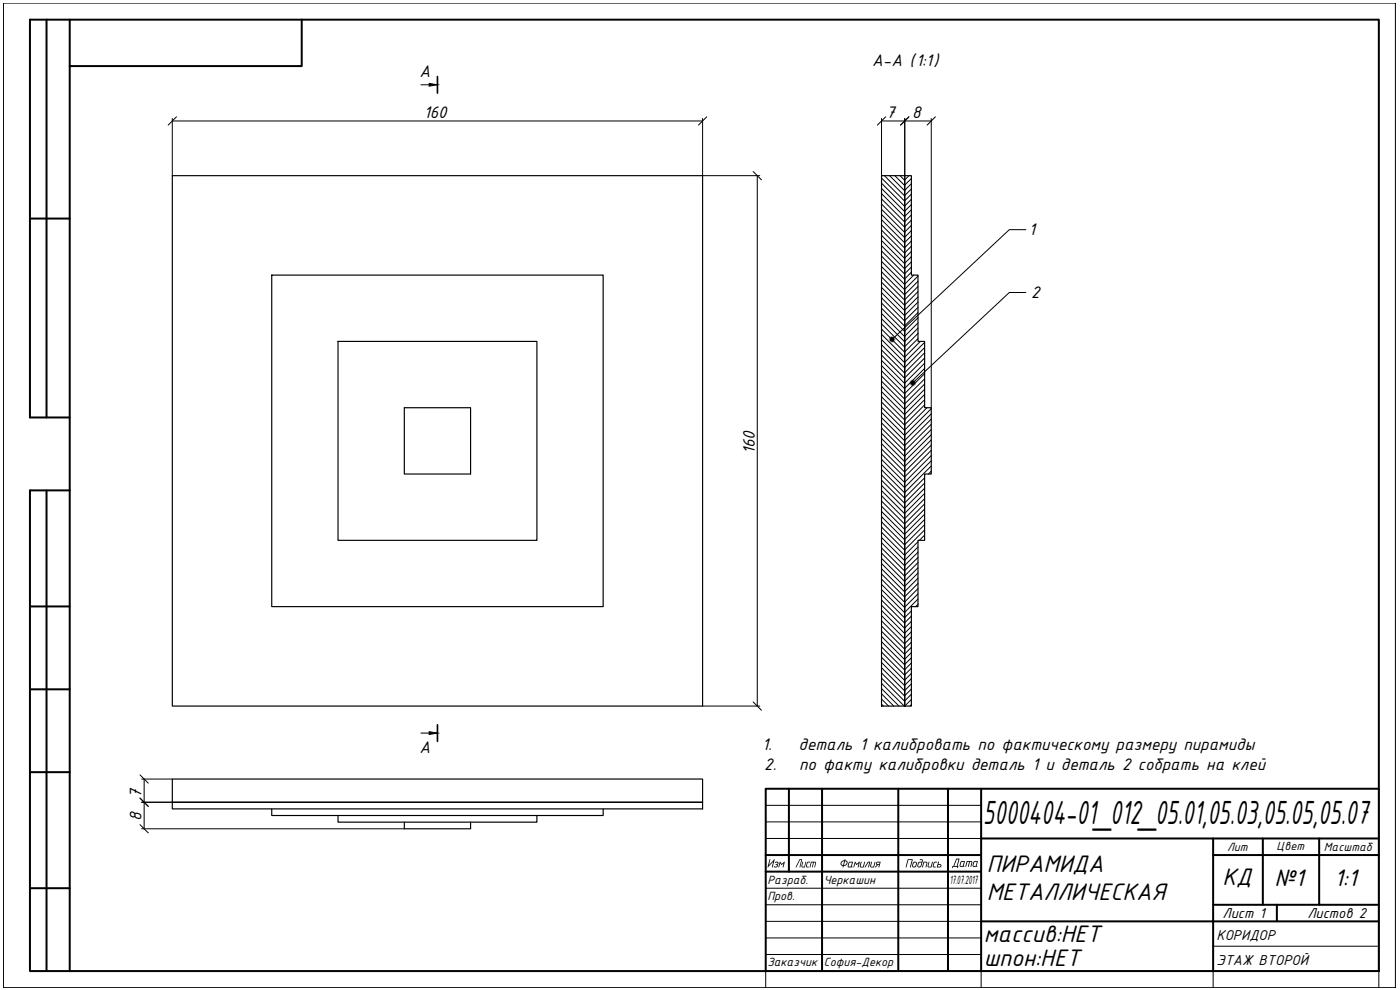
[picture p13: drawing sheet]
<svg xmlns="http://www.w3.org/2000/svg" width="420mm" height="297mm" viewBox="0 0 420 297" stroke-linecap="round" stroke-linejoin="round" font-family="sans-serif">
<defs><g id="words">
<text font-size="10.8" x="295.1" y="247.2">5000404-01_012_05.01,05.03,05.05,05.07</text>
<g font-size="7.7">
<text x="296.2" y="261.7">ПИРАМИДА</text>
<text x="296.2" y="270">МЕТАЛЛИЧЕСКАЯ</text>
<text x="366.9" y="265.6">КД</text>
<text x="382.4" y="266">№1</text>
<text x="400.4" y="266">1:1</text>
<text x="295.2" y="282.8">массив:НЕТ</text>
<text x="295.2" y="289.8">шпон:НЕТ</text>
</g>
<g font-size="5.4">
<text x="125.9" y="23">A</text>
<text x="261.7" y="19.8">A-A (1:1)</text>
<text x="127.2" y="35.5">160</text>
<text x="266" y="35.5">7</text>
<text x="273.8" y="35.5">8</text>
<text x="308.8" y="70.7">1</text>
<text x="309.5" y="89.5">2</text>
<text x="226.5" y="136.4" transform="rotate(-90 226.5 136.4)">160</text>
<text x="125.9" y="225.9">A</text>
<text x="228.7" y="225.1">1.</text>
<text x="239.7" y="225.1">деталь 1 калибровать по фактическому размеру пирамиды</text>
<text x="229.4" y="230.9">2.</text>
<text x="239.8" y="230.9">по факту калибровки деталь 1 и деталь 2 собрать на клей</text>
<text x="42.5" y="239.3" transform="rotate(-90 42.5 239.3)">7</text>
<text x="42.5" y="246.4" transform="rotate(-90 42.5 246.4)">8</text>
</g>
<g font-size="4.6">
<text x="366.9" y="275.4">Лист 1</text>
<text x="392.4" y="275.4">Листов 2</text>
<text x="365.1" y="282">КОРИДОР</text>
<text x="365.1" y="289.5">ЭТАЖ ВТОРОЙ</text>
</g>
<g font-size="3.9">
<text x="368.3" y="255.3">Лит</text>
<text x="383.1" y="255.1">Цвет</text>
<text x="397.3" y="255.3">Масштаб</text>
<text x="230.1" y="260.3">Изм</text>
<text x="238.5" y="260.3">Лист</text>
<text x="251.7" y="260.3">Фамилия</text>
<text x="271.5" y="260.3">Подпись</text>
<text x="285.5" y="260.1">Дата</text>
<text x="230.3" y="265.1">Разраб.</text>
<text x="247.2" y="265.1">Черкашин</text>
<text x="285" y="265.1">17.07.2017</text>
<text x="230.3" y="270.1">Пров.</text>
<text x="230.3" y="290">Заказчик София-Декор</text>
</g>
</g></defs>
<path d="M51.7 52.7h159.2v159.2h-159.2zM264.6 52.7h6.9v159.2h-6.9zM271.5 52.7h2v29.8h2v19.9h2v19.9h2v19.9h-2v19.9h-2v19.9h-2v29.9h-2zM81.6 82.5h99.4v99.5h-99.4zM101.4 102.4h59.7v59.7h-59.7zM121.3 122.3h19.9v19.9h-19.9zM51.7 233.7h159.2v7h-159.2zM51.7 240.7h159.2v2h-159.2zM81.6 242.7v2h99.4v-2M101.4 244.7v2h59.7v-2M121.3 246.7v2h19.9v-2" fill="none" stroke="#000" stroke-width=".35"/>
<g fill="none" stroke="#000" stroke-width=".3">
<path d="M1 .9h417.8v295.4h-417.8zM413.8 236.7v59.6M229.8 241.6h64.7M229.8 246.6h64.7M229.8 251.6h64.7M229.8 266.5h64.7M229.8 271.5h64.7M229.8 276.4h64.7M229.8 281.4h64.7M229.8 286.4h64.7M294.5 291.4v4.9M364.1 291.4v4.9"/>
<path d="M364.1 283.9h49.7M413.8 291.4h-184v4.9"/>
</g>
<g fill="none" stroke="#000" stroke-width=".6">
<path d="M14 5.9v119.4M20.9 5.9h-11.9v119.4h11.9M20.9 5.9h392.9v285.5h-392.9zM90.5 5.9v13.9h-69.6M9 65.6h11.9M14 147.1v144.3M20.9 147.1h-11.9v144.3h11.9M9 182h11.9M9 206.8h11.9M9 231.7h11.9M236.8 236.7v24.8M246.7 236.7v54.7"/>
<path d="M269.6 236.7v54.7M284.5 236.7v54.7M294.5 236.7v54.7M413.8 236.7h-184v54.7M229.8 256.6h64.7M294.5 251.6h119.3M364.1 256.6h49.7M364.1 251.6v39.8M379 251.6v19.9M395.9 251.6v19.9M9 266.5h11.9M229.8 261.5h64.7"/>
<path d="M294.5 276.4h119.3M364.1 271.5h49.7M383.2 271.5v4.9"/>
</g>
<g fill="none" stroke="#000" stroke-width=".3">
<path d="M264.6 59.7l6.9 6.9M264.6 58.1l6.9 7M264.6 56.5l6.9 7M264.6 55l6.9 6.9M264.6 53.4l6.9 7M265.4 52.7l6.1 6.1M267 52.7l4.5 4.6M268.5 52.7l3 3M270.1 52.7l1.4 1.4M272.8 52.7l-1.3 1.3M273.5 53.6l-2 1.9M273.5 55.1l-2 2"/>
<path d="M273.5 56.7l-2 2M273.5 58.2l-2 2M273.5 59.8l-2 2M264.6 80l6.9 6.9M264.6 78.4l6.9 7M264.6 76.9l6.9 6.9M264.6 75.3l6.9 7M264.6 73.7l6.9 7M264.6 72.2l6.9 6.9M264.6 70.6l6.9 7M264.6 69l6.9 7M264.6 67.5l6.9 6.9"/>
<path d="M264.6 65.9l6.9 7M264.6 64.4l6.9 6.9M264.6 62.8l6.9 7M264.6 61.2l6.9 7M273.5 61.4l-2 2M273.5 62.9l-2 2M273.5 64.5l-2 2M273.5 66.1l-2 2M273.5 67.6l-2 2M273.5 69.2l-2 2M273.5 70.7l-2 2M273.5 72.3l-2 2"/>
<path d="M273.5 73.9l-2 2M273.5 75.4l-2 2M273.5 77l-2 2M273.5 78.6l-2 2M264.6 98.7l6.9 7M264.6 97.2l6.9 6.9M264.6 95.6l6.9 7M264.6 94.1l6.9 6.9M264.6 92.5l6.9 7M264.6 90.9l6.9 7M264.6 89.4l6.9 6.9M264.6 87.8l6.9 7"/>
<path d="M264.6 86.2l6.9 7M264.6 84.7l6.9 6.9M264.6 83.1l6.9 7M264.6 81.5l6.9 7M273.5 80.1l-2 2M273.5 81.7l-2 2M274.2 82.5l-2.7 2.7M275.5 82.8l-4 4M275.5 84.4l-4 4M275.5 86l-4 3.9M275.5 87.5l-4 4M275.5 89.1l-4 4"/>
<path d="M275.5 90.6l-4 4M275.5 92.2l-4 4M275.5 93.8l-4 3.9M275.5 95.3l-4 4M275.5 96.9l-4 4M275.5 98.5l-4 3.9M264.6 119.1l6.9 6.9M264.6 117.5l6.9 7M264.6 115.9l6.9 7M264.6 114.4l6.9 6.9M264.6 112.8l6.9 7M264.6 111.2l6.9 7"/>
<path d="M264.6 109.7l6.9 6.9M264.6 108.1l6.9 7M264.6 106.6l6.9 6.9M264.6 105l6.9 7M264.6 103.4l6.9 7M264.6 101.9l6.9 6.9M264.6 100.3l6.9 7M275.5 100l-4 4M275.5 101.6l-4 4M276.2 102.4l-4.7 4.7M277.5 102.7l-6 6M277.5 104.3l-6 6"/>
<path d="M277.5 105.8l-6 6M277.5 107.4l-6 6M277.5 109l-6 5.9M277.5 110.5l-6 6M277.5 112.1l-6 6M277.5 113.7l-6 5.9M277.5 115.2l-6 6M277.5 116.8l-6 6M277.5 118.4l-6 5.9M277.5 119.9l-6 6M264.6 139.4l6.9 6.9M264.6 137.8l6.9 7"/>
<path d="M264.6 136.3l6.9 6.9M264.6 134.7l6.9 7M264.6 133.1l6.9 7M264.6 131.6l6.9 6.9M264.6 130l6.9 7M264.6 128.4l6.9 7M264.6 126.9l6.9 6.9M264.6 125.3l6.9 7M264.6 123.8l6.9 6.9M264.6 122.2l6.9 7M264.6 120.6l6.9 7M277.5 121.5l-6 5.9"/>
<path d="M278.2 122.3l-6.7 6.7M279.5 122.6l-8 8M279.5 124.2l-8 7.9M279.5 125.7l-8 8M279.5 127.3l-8 8M279.5 128.9l-8 7.9M279.5 130.4l-8 8M279.5 132l-8 8M279.5 133.6l-8 7.9M279.5 135.1l-8 8M279.5 136.7l-8 7.9M279.5 138.3l-8 7.9"/>
<path d="M279.5 139.8l-8 8M264.6 159.7l6.9 7M264.6 158.1l6.9 7M264.6 156.6l6.9 6.9M264.6 155l6.9 7M264.6 153.5l6.9 6.9M264.6 151.9l6.9 7M264.6 150.3l6.9 7M264.6 148.8l6.9 6.9M264.6 147.2l6.9 7M264.6 145.6l6.9 7M264.6 144.1l6.9 6.9"/>
<path d="M264.6 142.5l6.9 7M264.6 140.9l6.9 7M277.5 143.4l-6 5.9M277.5 144.9l-6 6M277.5 146.5l-6 6M277.5 148.1l-6 5.9M277.5 149.6l-6 6M277.5 151.2l-6 5.9M277.5 152.7l-6 6M277.5 154.3l-6 6M277.5 155.9l-6 5.9M277.5 157.4l-6 6"/>
<path d="M277.5 159l-6 6M279.5 141.4l-.9 .8M264.6 178.5l6.9 6.9M264.6 176.9l6.9 7M264.6 175.3l6.9 7M264.6 173.8l6.9 6.9M264.6 172.2l6.9 7M264.6 170.6l6.9 7M264.6 169.1l6.9 6.9M264.6 167.5l6.9 7M264.6 166l6.9 6.9M264.6 164.4l6.9 7"/>
<path d="M264.6 162.8l6.9 7M264.6 161.3l6.9 6.9M275.5 162.5l-4 4M275.5 164.1l-4 4M275.5 165.7l-4 4M275.5 167.2l-4 4M275.5 168.8l-4 4M275.5 170.4l-4 3.9M275.5 171.9l-4 4M275.5 173.5l-4 4M275.5 175.1l-4 3.9M275.5 176.6l-4 4"/>
<path d="M275.5 178.2l-4 4M275.5 179.7l-4 4M277.5 160.6l-1.6 1.5M264.6 198.8l6.9 6.9M264.6 197.2l6.9 7M264.6 195.7l6.9 6.9M264.6 194.1l6.9 7M264.6 192.5l6.9 7M264.6 191l6.9 6.9M264.6 189.4l6.9 7M264.6 187.8l6.9 7M264.6 186.3l6.9 6.9"/>
<path d="M264.6 184.7l6.9 7M264.6 183.1l6.9 7M264.6 181.6l6.9 7M264.6 180l6.9 7M273.5 183.3l-2 2M273.5 184.9l-2 1.9M273.5 186.4l-2 2M273.5 188l-2 2M273.5 189.5l-2 2M273.5 191.1l-2 2M273.5 192.7l-2 2M273.5 194.2l-2 2"/>
<path d="M273.5 195.8l-2 2M273.5 197.4l-2 2M273.5 198.9l-2 2M275.5 181.3l-.7 .7M264.6 211.3l.5 .5M264.6 209.7l2.1 2.1M264.6 203.5l6.9 6.9M264.6 201.9l6.9 7M264.6 200.3l6.9 7M264.6 206.6l5.2 5.2M264.6 205l6.8 6.8M264.6 208.2l3.6 3.6"/>
<path d="M273.5 200.5l-2 2M273.5 202.1l-2 1.9M273.5 203.6l-2 2M273.5 205.2l-2 2M273.5 206.7l-2 2M273.5 208.3l-2 2M273.5 211.4l-.4 .4M273.5 209.9l-2 1.9"/>
</g>
<path d="M131.3 23v4.9M131.3 217.5v4.9" fill="none" stroke="#000" stroke-width=".5"/>
<path d="M126.3 25.4h2.5M126.3 220h2.5" fill="none" stroke="#000" stroke-width=".3"/>
<path d="M128.8 25l2.5 .4-2.5 .5zM128.8 219.5l2.5 .5-2.5 .4z" fill="#000" stroke="#000" stroke-width=".3"/>
<g fill="none" stroke="#000" stroke-width=".3">
<path d="M51.7 35.5v17.2M51.7 36.3h159.2M210.9 35.5v17.2h17.1M264.6 36.3h14.9M264.6 35.5v17.2M271.5 35.5v17.2M279.5 35.5v86.8M227.3 52.7v159.1M210.9 211.8h17.1M42.5 233.7h9.2M43.3 233.7v15M42.5 248.7h78.8"/>
<path d="M42.5 240.7h9.2"/>
</g>
<path d="M53 35.1l-2.5 2.4M212.1 35.1l-2.5 2.4M265.8 35.1l-2.5 2.4M272.8 35.1l-2.5 2.4M280.7 35.1l-2.5 2.4M226 51.5l2.5 2.4M307.9 68.9h-5l-35.2 32.9M307.9 87.8h-5l-29 27.1M226 210.6l2.5 2.5M42 239.5l2.5 2.5M42 232.5l2.5 2.5M42 247.4l2.5 2.5" fill="none" stroke="#000" stroke-width=".3"/>
<g fill="#000" stroke="#000" stroke-width=".3">
<path d="M267.4 101.8h.3zM267.4 101.9l.3-.1zM267.4 102l.3-.2z"/>
<path d="M267.5 102l.2-.2zM267.7 101.8l-.1 .3zM267.7 101.8l-.1 .3z"/>
<path d="M267.5 101.6l.2 .2zM267.5 101.7l.2 .1zM267.4 101.7l.3 .1z"/>
<path d="M267.7 101.8l.1 .3zM267.7 101.8l.2 .3zM267.7 101.8l.2 .3z"/>
<path d="M267.7 101.5v.3zM267.6 101.6l.1 .2zM267.5 101.6l.2 .2z"/>
<path d="M267.7 101.8l.3 .2zM267.7 101.8l.3 .2zM267.7 101.8h.3z"/>
<path d="M267.9 101.6l-.2 .2zM267.8 101.5l-.1 .3zM267.7 101.5v.3z"/>
<path d="M267.7 101.8h.3zM267.7 101.8l.3-.1zM267.7 101.8l.3-.1z"/>
<path d="M273.6 114.9h.3zM273.6 114.9h.3zM273.7 115l.2-.1z"/>
<path d="M273.7 115.1l.2-.2zM273.9 114.9l-.1 .2zM273.9 114.9v.3z"/>
<path d="M273.7 114.6l.2 .3zM273.7 114.7l.2 .2zM273.6 114.8l.3 .1z"/>
<path d="M273.9 114.9v.3zM273.9 114.9l.2 .3zM273.9 114.9l.2 .2z"/>
<path d="M273.9 114.6v.3zM273.8 114.6l.1 .3zM273.7 114.6l.2 .3z"/>
<path d="M273.9 114.9l.3 .1zM273.9 114.9l.3 .1zM273.9 114.9l.3 .1z"/>
<path d="M274.1 114.6l-.2 .3zM274 114.6l-.1 .3zM273.9 114.6v.3z"/>
<path d="M273.9 114.9l.3-.1zM273.9 114.9l.3-.2zM273.9 114.9l.3-.2z"/>
</g>
<use href="#words"/>
</svg>
